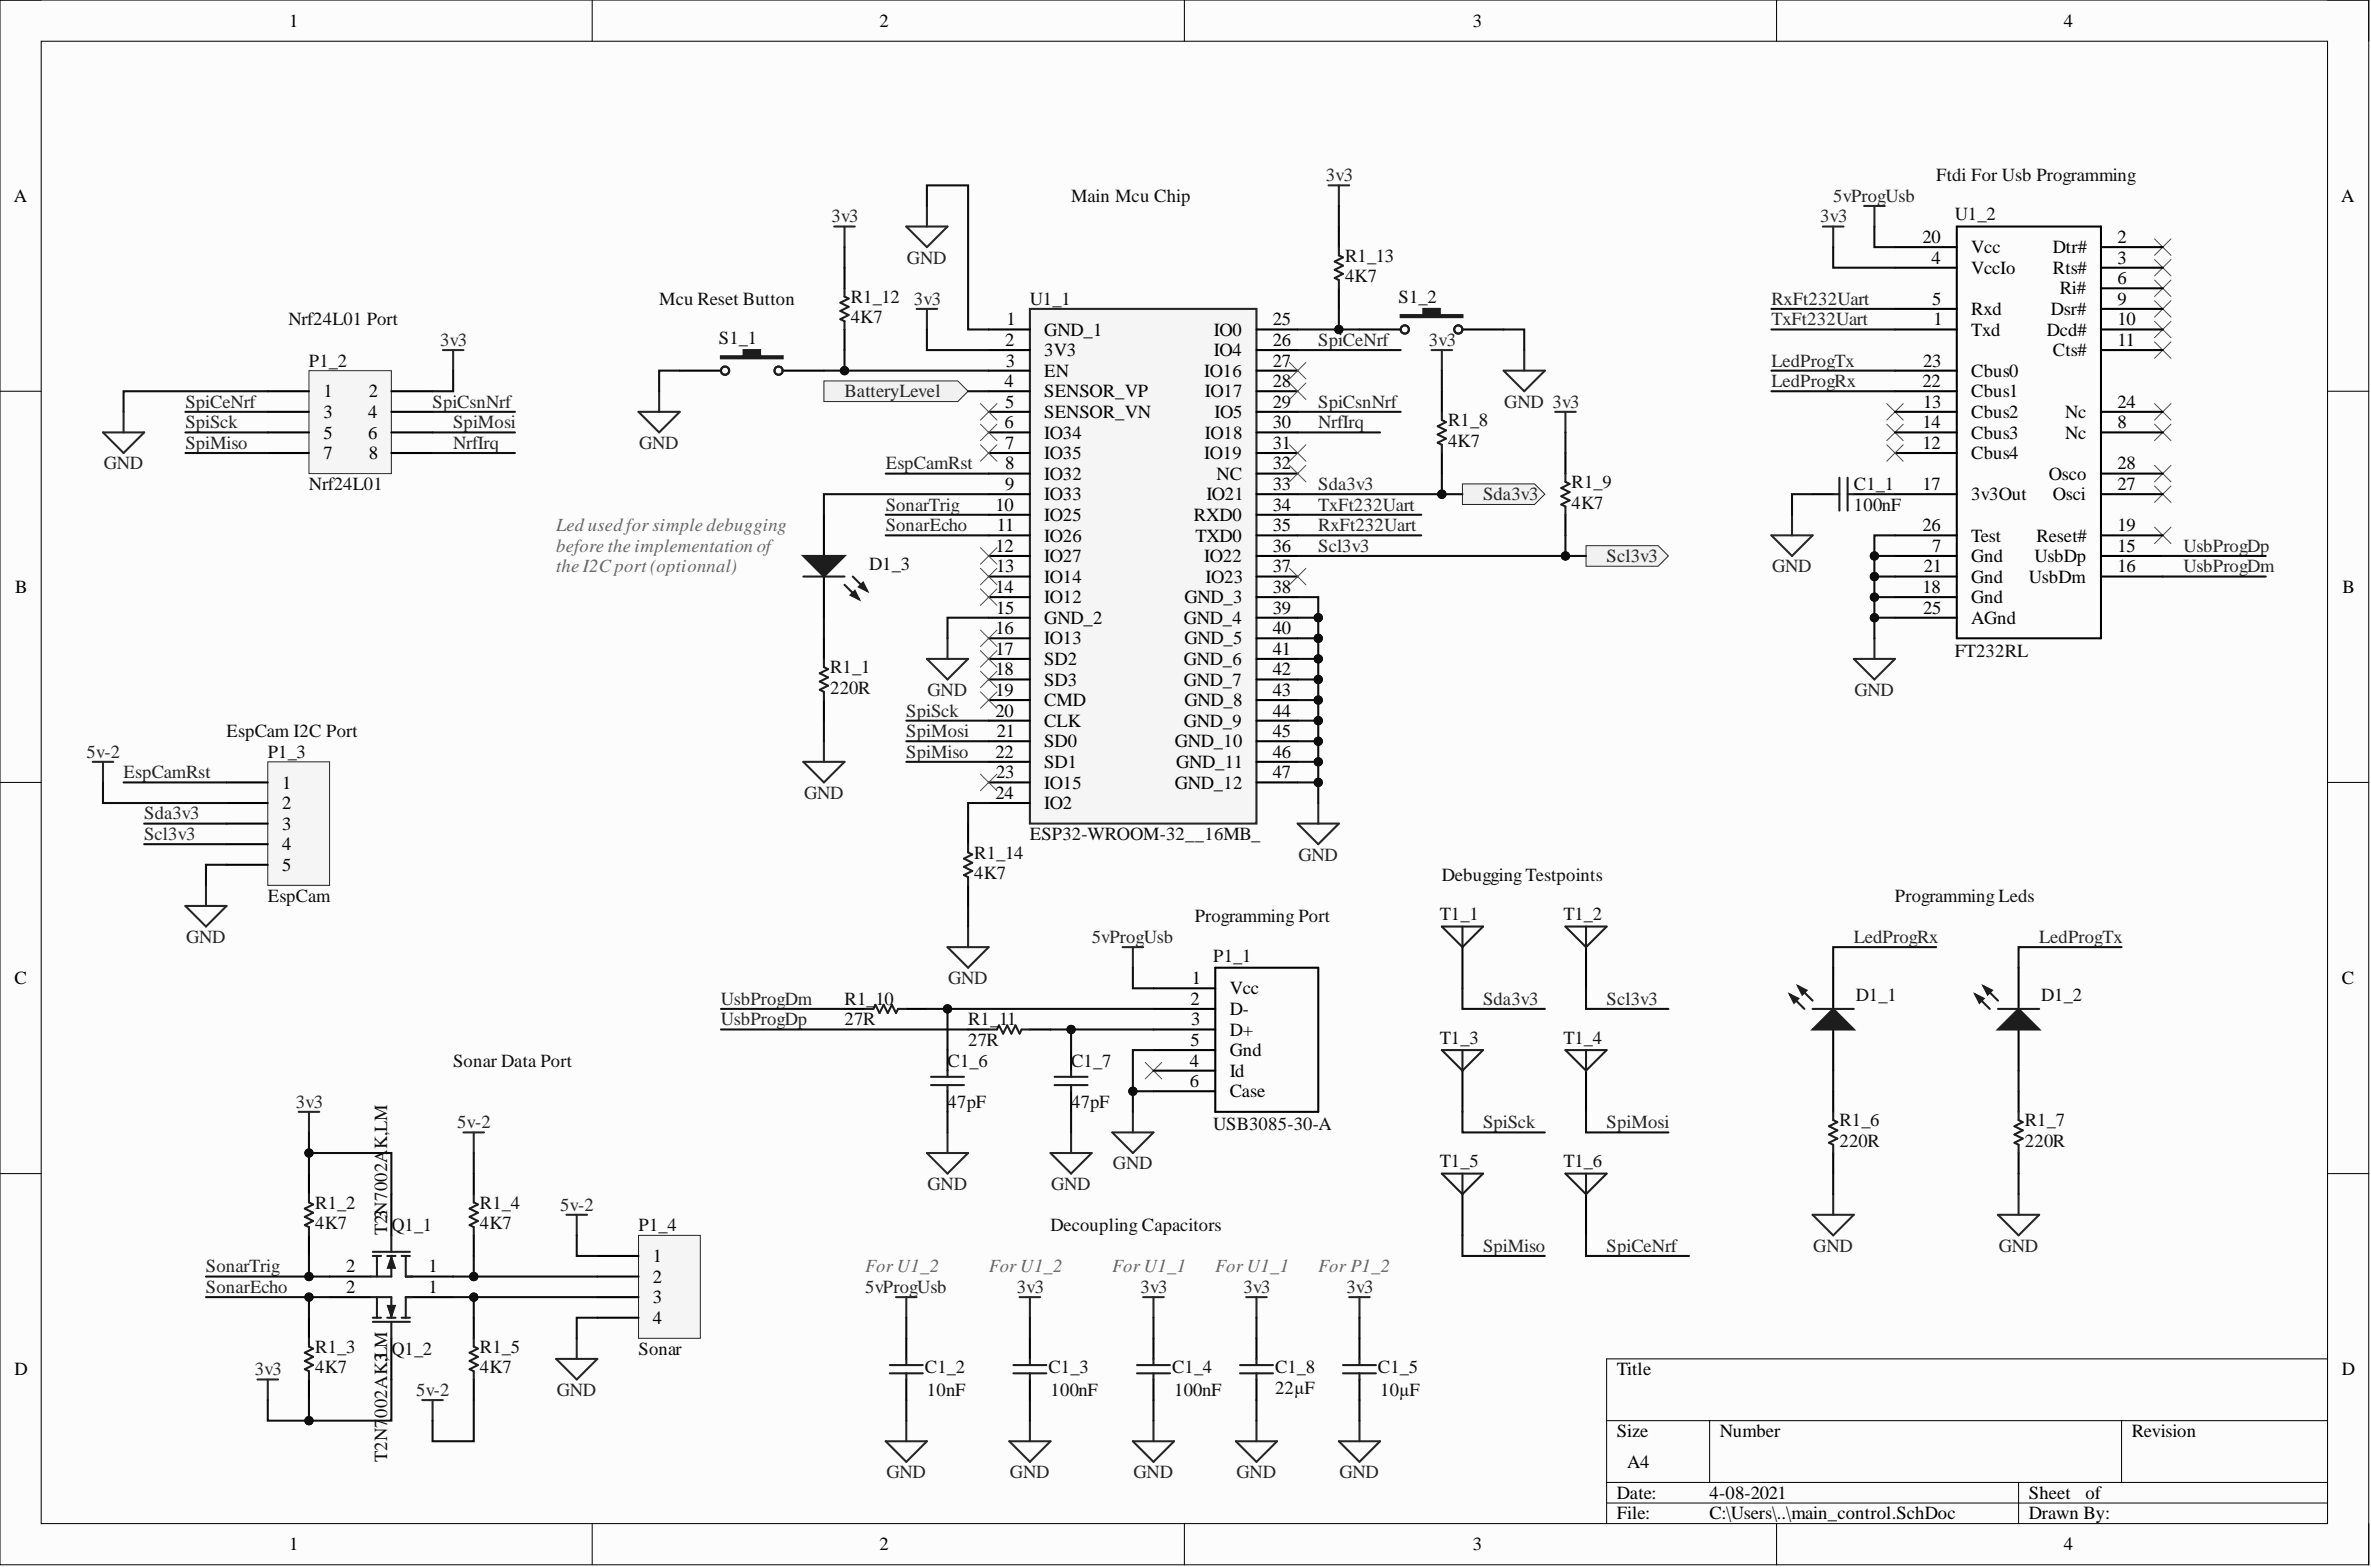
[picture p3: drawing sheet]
<svg xmlns="http://www.w3.org/2000/svg" width="292mm" height="193mm" viewBox="0 0 292 193" stroke-linecap="round" stroke-linejoin="round" font-family="sans-serif">
<defs><g id="words">
<g font-size="2.3">
<text x="35.6" y="3.3">1</text>
<text x="108.4" y="3.3">2</text>
<text x="181.4" y="3.3">3</text>
<text x="254.3" y="3.3">4</text>
<text x="1.7" y="24.9">A</text>
<text x="236.8" y="29.9">20</text>
<text x="260.9" y="29.9">2</text>
<text x="288.4" y="24.9">A</text>
<text x="237.9" y="32.5">4</text>
<text x="242.8" y="33.7">VccIo</text>
<text x="242.8" y="31.2">Vcc</text>
<text x="252.9" y="31.2">Dtr#</text>
<text x="252.9" y="33.7">Rts#</text>
<text x="260.9" y="32.5">3</text>
<text x="260.9" y="35">6</text>
<text x="124" y="40.1">1</text>
<text x="128.7" y="41.3">GND_1</text>
<text x="149.5" y="41.3">IO0</text>
<text x="156.8" y="40.1">25</text>
<text x="238" y="37.5">5</text>
<text x="238.2" y="40.1">1</text>
<text x="242.8" y="41.3">Txd</text>
<text x="242.8" y="38.8">Rxd</text>
<text x="252.2" y="41.3">Dcd#</text>
<text x="252.7" y="38.8">Dsr#</text>
<text x="253.8" y="36.3">Ri#</text>
<text x="260.9" y="37.5">9</text>
<text x="260.9" y="40.1">10</text>
<text x="123.7" y="47.7">4</text>
<text x="123.8" y="42.6">2</text>
<text x="123.9" y="45.1">3</text>
<text x="128.7" y="43.9">3V3</text>
<text x="128.7" y="46.4">EN</text>
<text x="148.4" y="46.4">IO16</text>
<text x="149.5" y="43.9">IO4</text>
<text x="156.8" y="42.6">26</text>
<text x="156.8" y="45.1">27</text>
<text x="156.8" y="47.7">28</text>
<text x="236.8" y="47.7">22</text>
<text x="236.9" y="45.1">23</text>
<text x="242.8" y="46.4">Cbus0</text>
<text x="252.9" y="43.9">Cts#</text>
<text x="260.9" y="42.6">11</text>
<text x="39.8" y="48.9">1</text>
<text x="39.8" y="51.5">3</text>
<text x="45.3" y="51.5">4</text>
<text x="45.4" y="48.9">2</text>
<text x="123.7" y="52.7">6</text>
<text x="123.8" y="50.2">5</text>
<text x="128.7" y="48.9">SENSOR_VP</text>
<text x="128.7" y="51.5">SENSOR_VN</text>
<text x="148.4" y="48.9">IO17</text>
<text x="149.6" y="51.5">IO5</text>
<text x="156.8" y="50.2">29</text>
<text x="156.8" y="52.7">30</text>
<text x="236.8" y="52.7">14</text>
<text x="236.9" y="50.2">13</text>
<text x="242.8" y="51.5">Cbus2</text>
<text x="242.8" y="48.9">Cbus1</text>
<text x="254.4" y="51.5">Nc</text>
<text x="260.9" y="52.7">8</text>
<text x="260.9" y="50.2">24</text>
<text x="39.8" y="54">5</text>
<text x="39.8" y="56.5">7</text>
<text x="45.3" y="54">6</text>
<text x="45.4" y="56.5">8</text>
<text x="123.8" y="55.3">7</text>
<text x="123.8" y="57.8">8</text>
<text x="128.7" y="54">IO34</text>
<text x="128.7" y="56.5">IO35</text>
<text x="128.7" y="59.1">IO32</text>
<text x="148.4" y="56.5">IO19</text>
<text x="148.4" y="54">IO18</text>
<text x="149.9" y="59.1">NC</text>
<text x="156.8" y="55.3">31</text>
<text x="156.8" y="57.8">32</text>
<text x="236.8" y="55.3">12</text>
<text x="242.8" y="56.5">Cbus4</text>
<text x="242.8" y="54">Cbus3</text>
<text x="252.4" y="59.1">Osco</text>
<text x="254.4" y="54">Nc</text>
<text x="260.9" y="57.8">28</text>
<text x="122.7" y="62.9">10</text>
<text x="122.8" y="65.4">11</text>
<text x="123.8" y="60.4">9</text>
<text x="128.7" y="61.6">IO33</text>
<text x="128.7" y="64.2">IO25</text>
<text x="147.1" y="64.2">RXD0</text>
<text x="148.6" y="61.6">IO21</text>
<text x="156.8" y="60.4">33</text>
<text x="156.8" y="62.9">34</text>
<text x="156.8" y="65.4">35</text>
<text x="236.8" y="60.4">17</text>
<text x="236.8" y="65.4">26</text>
<text x="242.8" y="61.6">3v3Out</text>
<text x="252.9" y="61.6">Osci</text>
<text x="260.9" y="65.4">19</text>
<text x="260.9" y="60.4">27</text>
<text x="122.7" y="68">12</text>
<text x="122.7" y="70.5">13</text>
<text x="128.7" y="66.7">IO26</text>
<text x="128.7" y="69.2">IO27</text>
<text x="128.7" y="71.8">IO14</text>
<text x="147.3" y="66.7">TXD0</text>
<text x="148.4" y="69.2">IO22</text>
<text x="148.5" y="71.8">IO23</text>
<text x="156.8" y="68">36</text>
<text x="156.8" y="70.5">37</text>
<text x="237" y="70.5">21</text>
<text x="238" y="68">7</text>
<text x="242.8" y="69.2">Gnd</text>
<text x="242.8" y="71.8">Gnd</text>
<text x="242.8" y="66.7">Test</text>
<text x="250" y="71.8">UsbDm</text>
<text x="250.6" y="69.2">UsbDp</text>
<text x="250.9" y="66.7">Reset#</text>
<text x="260.9" y="68">15</text>
<text x="260.9" y="70.5">16</text>
<text x="1.9" y="73">B</text>
<text x="122.7" y="73">14</text>
<text x="122.7" y="75.6">15</text>
<text x="128.7" y="74.3">IO12</text>
<text x="128.7" y="76.8">GND_2</text>
<text x="145.8" y="76.8">GND_4</text>
<text x="145.9" y="74.3">GND_3</text>
<text x="156.8" y="73">38</text>
<text x="156.8" y="75.6">39</text>
<text x="236.8" y="73">18</text>
<text x="236.9" y="75.6">25</text>
<text x="242.8" y="74.3">Gnd</text>
<text x="242.8" y="76.8">AGnd</text>
<text x="288.6" y="73">B</text>
<text x="122.7" y="78.1">16</text>
<text x="122.7" y="80.6">17</text>
<text x="122.7" y="83.2">18</text>
<text x="128.7" y="79.4">IO13</text>
<text x="128.7" y="81.9">SD2</text>
<text x="145.8" y="81.9">GND_6</text>
<text x="145.9" y="79.4">GND_5</text>
<text x="156.8" y="78.1">40</text>
<text x="156.8" y="80.6">41</text>
<text x="156.8" y="83.2">42</text>
<text x="122.7" y="85.7">19</text>
<text x="122.7" y="88.2">20</text>
<text x="128.7" y="84.4">SD3</text>
<text x="128.7" y="87">CMD</text>
<text x="128.7" y="89.5">CLK</text>
<text x="145.8" y="84.4">GND_7</text>
<text x="145.8" y="89.5">GND_9</text>
<text x="145.9" y="87">GND_8</text>
<text x="156.8" y="85.7">43</text>
<text x="156.8" y="88.2">44</text>
<text x="122.7" y="93.3">22</text>
<text x="122.7" y="95.8">23</text>
<text x="122.8" y="90.8">21</text>
<text x="128.7" y="92">SD0</text>
<text x="128.7" y="94.6">SD1</text>
<text x="144.7" y="92">GND_10</text>
<text x="144.9" y="94.6">GND_11</text>
<text x="156.8" y="90.8">45</text>
<text x="156.8" y="93.3">46</text>
<text x="156.8" y="95.8">47</text>
<text x="34.8" y="97.1">1</text>
<text x="34.8" y="99.6">2</text>
<text x="122.7" y="98.4">24</text>
<text x="128.7" y="97.1">IO15</text>
<text x="128.7" y="99.6">IO2</text>
<text x="144.7" y="97.1">GND_12</text>
<text x="34.8" y="102.2">3</text>
<text x="34.8" y="104.7">4</text>
<text x="34.8" y="107.3">5</text>
<text x="1.8" y="121.2">C</text>
<text x="146.7" y="123.7">2</text>
<text x="146.8" y="121.2">1</text>
<text x="151.5" y="122.5">Vcc</text>
<text x="151.5" y="125">D-</text>
<text x="288.5" y="121.2">C</text>
<text x="146.6" y="131.3">4</text>
<text x="146.7" y="128.8">5</text>
<text x="146.8" y="126.3">3</text>
<text x="151.5" y="127.5">D+</text>
<text x="151.5" y="130.1">Gnd</text>
<text x="146.6" y="133.9">6</text>
<text x="151.5" y="135.1">Case</text>
<text x="151.5" y="132.6">Id</text>
<text x="80.4" y="155.4">1</text>
<text x="42.6" y="156.7">2</text>
<text x="42.6" y="159.2">2</text>
<text x="52.8" y="156.7">1</text>
<text x="52.8" y="159.2">1</text>
<text x="80.4" y="158">2</text>
<text x="80.4" y="160.5">3</text>
<text x="80.4" y="163">4</text>
<text x="1.8" y="169.4">D</text>
<text x="199.2" y="169.4">Title</text>
<text x="288.5" y="169.4">D</text>
<text x="199.2" y="177">Size</text>
<text x="211.9" y="177">Number</text>
<text x="262.6" y="177">Revision</text>
<text x="199.2" y="184.6">Date:</text>
<text x="200.5" y="180.8">A4</text>
<text x="210.6" y="184.6">4-08-2021</text>
<text x="250" y="184.6">Sheet</text>
<text x="256.9" y="184.6">of</text>
<text x="35.6" y="190.9">1</text>
<text x="108.4" y="190.9">2</text>
<text x="181.4" y="190.9">3</text>
<text x="199.2" y="187.1">File:</text>
<text x="210.6" y="187.1">C:\Users\..\main_control.SchDoc</text>
<text x="250" y="187.1">Drawn By:</text>
<text x="254.3" y="190.9">4</text>
</g>
<g font-size="2.3" fill="#262626">
<text x="163.3" y="22.3">3v3</text>
<text x="102.4" y="27.4">3v3</text>
<text x="224.2" y="27.4">3v3</text>
<text x="225.8" y="24.9">5vProgUsb</text>
<text x="111.7" y="32.5">GND</text>
<text x="112.6" y="37.5">3v3</text>
<text x="218.2" y="40.1">TxFt232Uart</text>
<text x="218.2" y="37.5">RxFt232Uart</text>
<text x="54.2" y="42.6">3v3</text>
<text x="162.4" y="42.6">SpiCeNrf</text>
<text x="176" y="42.6">3v3</text>
<text x="218.2" y="45.1">LedProgTx</text>
<text x="218.2" y="47.7">LedProgRx</text>
<text x="22.8" y="52.7">SpiSck</text>
<text x="22.8" y="50.2">SpiCeNrf</text>
<text x="53.3" y="50.2">SpiCsnNrf</text>
<text x="55.8" y="52.7">SpiMosi</text>
<text x="104" y="48.9">BatteryLevel</text>
<text x="162.4" y="50.2">SpiCsnNrf</text>
<text x="162.4" y="52.7">NrfIrq</text>
<text x="185.3" y="50.2">GND 3v3</text>
<text x="12.8" y="57.8">GND</text>
<text x="22.8" y="55.3">SpiMiso</text>
<text x="55.8" y="55.3">NrfIrq</text>
<text x="78.7" y="55.3">GND</text>
<text x="109.1" y="57.8">EspCamRst</text>
<text x="109.1" y="62.9">SonarTrig</text>
<text x="109.1" y="65.4">SonarEcho</text>
<text x="162.4" y="62.9">TxFt232Uart</text>
<text x="162.4" y="65.4">RxFt232Uart</text>
<text x="162.4" y="60.4">Sda3v3</text>
<text x="182.7" y="61.6">Sda3v3</text>
<text x="162.4" y="68">Scl3v3</text>
<text x="197.9" y="69.2">Scl3v3</text>
<text x="218.3" y="70.5">GND</text>
<text x="269" y="68">UsbProgDp</text>
<text x="269" y="70.5">UsbProgDm</text>
<text x="111.7" y="88.2">SpiSck</text>
<text x="114.3" y="85.7">GND</text>
<text x="228.5" y="85.7">GND</text>
<text x="10.7" y="93.3">5v-2</text>
<text x="15.2" y="95.8">EspCamRst</text>
<text x="111.7" y="90.8">SpiMosi</text>
<text x="111.7" y="93.3">SpiMiso</text>
<text x="17.8" y="100.9">Sda3v3</text>
<text x="99.1" y="98.4">GND</text>
<text x="17.8" y="103.5">Scl3v3</text>
<text x="160" y="106">GND</text>
<text x="22.9" y="116.1">GND</text>
<text x="134.5" y="116.1">5vProgUsb</text>
<text x="228.4" y="116.1">LedProgRx</text>
<text x="251.2" y="116.1">LedProgTx</text>
<text x="88.8" y="123.7">UsbProgDm</text>
<text x="116.8" y="121.2">GND</text>
<text x="182.7" y="123.7">Sda3v3</text>
<text x="197.9" y="123.7">Scl3v3</text>
<text x="88.8" y="126.3">UsbProgDp</text>
<text x="36.5" y="136.4">3v3</text>
<text x="56.3" y="138.9">5v-2</text>
<text x="182.7" y="138.9">SpiSck</text>
<text x="197.9" y="138.9">SpiMosi</text>
<text x="69" y="149.1">5v-2</text>
<text x="114.3" y="146.6">GND</text>
<text x="129.5" y="146.6">GND</text>
<text x="137.1" y="144">GND</text>
<text x="182.7" y="154.2">SpiMiso</text>
<text x="197.9" y="154.2">SpiCeNrf</text>
<text x="223.4" y="154.2">GND</text>
<text x="246.2" y="154.2">GND</text>
<text x="25.4" y="156.7">SonarTrig</text>
<text x="25.4" y="159.2">SonarEcho</text>
<text x="106.6" y="159.2">5vProgUsb</text>
<text x="125.3" y="159.2">3v3</text>
<text x="140.5" y="159.2">3v3</text>
<text x="153.2" y="159.2">3v3</text>
<text x="165.9" y="159.2">3v3</text>
<text x="31.4" y="169.4">3v3</text>
<text x="51.3" y="171.9">5v-2</text>
<text x="68.6" y="171.9">GND</text>
<text x="109.2" y="182">GND</text>
<text x="124.4" y="182">GND</text>
<text x="139.7" y="182">GND</text>
<text x="152.3" y="182">GND</text>
<text x="165" y="182">GND</text>
</g>
<g font-size="2.3" fill="#0e0e0e">
<text x="238.5" y="22.3">Ftdi For Usb Programming</text>
<text x="132" y="24.9">Main Mcu Chip</text>
<text x="240.8" y="27.1">U1_2</text>
<text x="165.7" y="34.7">4K7</text>
<text x="165.7" y="32.2">R1_13</text>
<text x="35.5" y="40.1">Nrf24L01 Port</text>
<text x="81.2" y="37.5">Mcu Reset Button</text>
<text x="104.8" y="39.8">4K7</text>
<text x="104.8" y="37.3">R1_12</text>
<text x="126.9" y="37.5">U1_1</text>
<text x="172.3" y="37.3">S1_2</text>
<text x="38.1" y="45.1">P1_2</text>
<text x="88.6" y="42.3">S1_1</text>
<text x="178.4" y="52.5">R1_8</text>
<text x="178.4" y="55">4K7</text>
<text x="38.1" y="60.4">Nrf24L01</text>
<text x="193.6" y="62.6">4K7</text>
<text x="193.6" y="60.1">R1_9</text>
<text x="228.4" y="62.9">100nF</text>
<text x="228.4" y="60.4">C1_1</text>
<text x="107.1" y="70.2">D1_3</text>
<text x="102.3" y="82.9">R1_1</text>
<text x="240.8" y="80.9">FT232RL</text>
<text x="102.3" y="85.5">220R</text>
<text x="27.9" y="90.8">EspCam I2C Port</text>
<text x="33" y="93.3">P1_3</text>
<text x="120" y="105.7">R1_14</text>
<text x="126.9" y="103.5">ESP32-WROOM-32__16MB_</text>
<text x="33" y="111.1">EspCam</text>
<text x="120" y="108.3">4K7</text>
<text x="147.2" y="113.6">Programming Port</text>
<text x="177.4" y="113.3">T1_1</text>
<text x="177.6" y="108.5">DebuggingTestpoints</text>
<text x="192.6" y="113.3">T1_2</text>
<text x="233.5" y="111.1">Programming Leds</text>
<text x="149.5" y="118.4">P1_1</text>
<text x="104" y="123.7">R1_10</text>
<text x="228.6" y="123.2">D1_1</text>
<text x="251.5" y="123.2">D1_2</text>
<text x="55.8" y="131.3">Sonar Data Port</text>
<text x="104" y="126.3">27R</text>
<text x="116.7" y="131.3">C1_6</text>
<text x="119.3" y="128.8">27R</text>
<text x="119.3" y="126.3">R1_11</text>
<text x="132" y="131.3">C1_7</text>
<text x="177.4" y="128.6">T1_3</text>
<text x="192.6" y="128.6">T1_4</text>
<text x="116.7" y="136.4">47pF</text>
<text x="132" y="136.4">47pF</text>
<text x="47.7" y="141.5" transform="rotate(-90 47.7 141.5)">K,LM</text>
<text x="149.5" y="139.2">USB3085-30-A</text>
<text x="177.4" y="143.8">T1_5</text>
<text x="192.6" y="143.8">T1_6</text>
<text x="226.6" y="141.2">220R</text>
<text x="226.6" y="138.7">R1_6</text>
<text x="249.4" y="141.2">220R</text>
<text x="249.4" y="138.7">R1_7</text>
<text x="38.8" y="148.8">R1_2</text>
<text x="59.1" y="148.8">R1_4</text>
<text x="38.8" y="151.4">4K7</text>
<text x="47.7" y="152.1" transform="rotate(-90 47.7 152.1)">T23N7002A</text>
<text x="48.2" y="151.6">Q1_1</text>
<text x="59.1" y="151.4">4K7</text>
<text x="78.7" y="151.6">P1_4</text>
<text x="129.4" y="151.6">Decoupling Capacitors</text>
<text x="38.8" y="166.6">R1_3</text>
<text x="47.7" y="167.8" transform="rotate(-90 47.7 167.8)">,LM</text>
<text x="48.2" y="166.8">Q1_2</text>
<text x="59.1" y="166.6">R1_5</text>
<text x="78.7" y="166.8">Sonar</text>
<text x="38.8" y="169.1">4K7</text>
<text x="59.1" y="169.1">4K7</text>
<text x="113.9" y="169.1">C1_2</text>
<text x="114.2" y="171.9">10nF</text>
<text x="129.2" y="169.1">C1_3</text>
<text x="129.4" y="171.9">100nF</text>
<text x="144.4" y="169.1">C1_4</text>
<text x="144.6" y="171.9">100nF</text>
<text x="157.1" y="171.7">22µF</text>
<text x="157.1" y="169.1">C1_8</text>
<text x="169.8" y="169.1">C1_5</text>
<text x="170" y="171.9">10µF</text>
<text x="47.7" y="174.6" transform="rotate(-90 47.7 174.6)">002AK3</text>
<text x="47.7" y="180" transform="rotate(-90 47.7 180)">T2N7</text>
</g>
<g font-size="2.3" fill="#666">
<text x="68.5" y="65.4">Ledusedfor simple debugging</text>
<text x="68.5" y="68">before the implementation of</text>
<text x="68.5" y="70.5">the I2Cport (optionnal)</text>
<text x="106.6" y="156.7">For U1_2</text>
<text x="121.8" y="156.7">For U1_2</text>
<text x="137" y="156.7">For U1_1</text>
<text x="149.7" y="156.7">For U1_1</text>
<text x="162.4" y="156.7">For P1_2</text>
</g>
</g></defs>
<path d="M0 0h291.8v192.7h-291.8z" fill-rule="evenodd" fill="#fcfcfc"/>
<path d="M0 0h291.8v192.7h-291.8z" fill="none" stroke="#000" stroke-width=".12"/>
<path d="M5.1 5.1h281.6v182.5h-281.6z" fill-rule="evenodd" fill="#fcfcfc"/>
<g fill="none" stroke="#000" stroke-width=".12">
<path d="M0 0h5.1M5.1 5.1h281.6v182.5h-281.6zM73 0v5.1M145.9 0v5.1M218.9 0v5.1M286.7 0h5.1v5.1M0 48.2h5.1M286.7 48.2h5.1M0 96.4h5.1M286.7 96.4h5.1M0 144.5h5.1M286.7 144.5h5.1"/>
<path d="M197.9 174.9h88.8M210.6 174.9v7.7M261.4 174.9v7.7M286.7 167.3h-88.8v20.3M73 187.6v5.1M145.9 187.6v5.1M197.9 182.6h88.8M197.9 185.1h88.8M218.9 187.6v5.1M248.7 182.6v5M291.8 187.6v5.1"/>
</g>
<path d="M223.3 60.9h2.5M228.4 60.9h2.5M248.7 119.2v5M248.7 126.8v5M111.7 164.8v2.5M111.7 169.9v2.5" fill="none" stroke="#000" stroke-width=".25"/>
<path d="M226.6 58.8v4.1M227.6 58.8v4.1M225.8 60.9h.8M227.6 60.9h.8M109.6 169.1h4.1M109.6 168.1h4.1M111.7 167.3v.8M111.7 169.1v.8" fill="none" stroke="#1c1c1c" stroke-width=".25"/>
<g fill="none" stroke="#4c4c4c" stroke-width=".12">
<path d="M265.4 29.4l2.1 2M265.4 32l2.1 2M265.4 34.5l2.1 2M265.4 37l2.1 2.1M265.4 39.6l2.1 2M267.5 29.4l-2.1 2M267.5 32l-2.1 2M267.5 34.5l-2.1 2M267.5 37l-2.1 2.1M267.5 39.6l-2.1 2M232.4 49.7l2.1 2M232.4 52.2l2.1 2.1"/>
<path d="M234.5 49.7l-2.1 2M234.5 52.2l-2.1 2.1M265.4 49.7l2.1 2M265.4 52.2l2.1 2.1M265.4 57.3l2.1 2M265.4 59.8l2.1 2.1M265.4 42.1l2.1 2M267.5 49.7l-2.1 2M267.5 52.2l-2.1 2.1M267.5 57.3l-2.1 2M267.5 59.8l-2.1 2.1M267.5 42.1l-2.1 2"/>
<path d="M265.4 64.9l2.1 2M267.5 64.9l-2.1 2"/>
</g>
<path d="M246.1 126.8l2.6-2.6 2.5 2.6z" fill="#1c1c1c"/>
<path d="M243.4 122.5l1.7 1.7M244.4 121.5l1.7 1.7M246.1 126.8l2.6-2.6 2.5 2.6z" fill="none" stroke="#1c1c1c" stroke-width=".25"/>
<path d="M244.4 121.5l1 .5-.5 .5z" fill="#1c1c1c"/>
<path d="M244.4 121.5l1 .5-.5 .5z" fill="none" stroke="#1c1c1c" stroke-width=".25"/>
<path d="M243.4 122.5l1 .5-.5 .5z" fill="#1c1c1c"/>
<path d="M243.4 122.5l1 .5-.5 .5zM246.1 124.2h5.1M248.7 136.9v1l.5 .3-1 .5 1 .5-1 .5 1 .5-1 .5 .5 .3v1" fill="none" stroke="#1c1c1c" stroke-width=".25"/>
<path d="M225.8 119.2v5M225.8 126.8v5M248.7 134.4v2.5M248.7 142v2.5" fill="none" stroke="#000" stroke-width=".25"/>
<path d="M223.3 126.8l2.5-2.6 2.6 2.6z" fill="#1c1c1c"/>
<path d="M220.5 122.5l1.8 1.7M221.5 121.5l1.8 1.7M223.3 126.8l2.5-2.6 2.6 2.6z" fill="none" stroke="#1c1c1c" stroke-width=".25"/>
<path d="M221.5 121.5l1 .5-.5 .5z" fill="#1c1c1c"/>
<path d="M221.5 121.5l1 .5-.5 .5z" fill="none" stroke="#1c1c1c" stroke-width=".25"/>
<path d="M220.5 122.5l1 .5-.5 .5z" fill="#1c1c1c"/>
<path d="M220.5 122.5l1 .5-.5 .5zM223.3 124.2h5.1M225.8 136.9v1l.6 .3-1.1 .5 1.1 .5-1.1 .5 1.1 .5-1.1 .5 .5 .3v1M124.8 169.1h4.1M124.8 168.1h4.1M126.9 167.3v.8M126.9 169.1v.8M140.1 169.1h4M140.1 168.1h4M142.1 167.3v.8M142.1 169.1v.8" fill="none" stroke="#1c1c1c" stroke-width=".25"/>
<g fill="none" stroke="#000" stroke-width=".25">
<path d="M233.5 30.4h7.6M233.5 33h7.6M233.5 38h7.6M241.1 27.9h17.7v50.7h-17.7zM258.8 30.4h7.6M258.8 33h7.6M258.8 38h7.6M258.8 35.5h7.6M233.5 40.6h7.6M233.5 53.3h7.6M233.5 55.8h7.6M233.5 50.7h7.6"/>
<path d="M233.5 48.2h7.6M233.5 45.6h7.6M258.8 40.6h7.6M258.8 53.3h7.6M258.8 43.1h7.6M258.8 50.7h7.6M258.8 58.3h7.6M233.5 68.5h7.6M233.5 71h7.6M233.5 60.9h7.6M233.5 73.5h7.6M233.5 65.9h7.6"/>
<path d="M233.5 76.1h7.6M258.8 68.5h7.6M258.8 71h7.6M258.8 60.9h7.6M258.8 65.9h7.6M225.8 134.4v2.5M225.8 142v2.5M126.9 164.8v2.5M126.9 169.9v2.5M142.1 164.8v2.5M142.1 169.9v2.5"/>
</g>
<path d="M232.4 54.8l2.1 2M234.5 54.8l-2.1 2" fill="none" stroke="#4c4c4c" stroke-width=".12"/>
<path d="M38.1 45.6h10.1v12.7h-10.1z" fill-rule="evenodd" fill="#f5f5f5"/>
<path d="M38.1 45.6h10.1v12.7h-10.1z" fill="none" stroke="#262626" stroke-width=".12"/>
<path d="M33 48.2h5.1M33 50.7h5.1M33 53.3h5.1M33 55.8h5.1M48.2 48.2h5.1M48.2 50.7h5.1M48.2 53.3h5.1M48.2 55.8h5.1" fill="none" stroke="#000" stroke-width=".25"/>
<g fill="none" stroke="#262626" stroke-width=".25">
<path d="M12.7 53.3h5.1l-2.6 2.5zM15.2 50.7v2.6M218.2 65.9h5.1l-2.5 2.6zM220.8 63.4v2.5M230.9 78.6v2.5M228.4 81.1h5.1l-2.6 2.6zM22.8 111.6h5.1l-2.5 2.5zM25.4 109v2.6M137 139.5h5.1l-2.5 2.5zM139.6 136.9v2.6M223.3 149.6h5.1l-2.6 2.5zM225.8 147.1v2.5"/>
<path d="M246.1 149.6h5.1l-2.5 2.5zM248.7 147.1v2.5M109.1 177.5h5.1l-2.5 2.5zM111.7 174.9v2.6M124.3 177.5h5.1l-2.5 2.5zM126.9 174.9v2.6M139.6 177.5h5l-2.5 2.5zM142.1 174.9v2.6M164.9 177.5h5.1l-2.5 2.5zM167.5 174.9v2.6"/>
</g>
<path d="M78.7 152.1h7.6v12.7h-7.6z" fill-rule="evenodd" fill="#f5f5f5"/>
<path d="M78.7 152.1h7.6v12.7h-7.6z" fill="none" stroke="#262626" stroke-width=".12"/>
<g fill="none" stroke="#000" stroke-width=".25">
<path d="M83.7 45.6h5.1M96.4 45.6h5.1M38.1 144.5v2.6M38.1 152.1v2.6M58.4 144.5v2.6M58.4 152.1v2.6M73.6 154.7h5.1M73.6 157.2h5.1M73.6 159.7h5.1M38.1 162.3v2.5M38.1 169.9v2.5M58.4 162.3v2.5"/>
<path d="M58.4 169.9v2.5M73.6 162.3h5.1"/>
</g>
<g fill="none" stroke="#262626" stroke-width=".25">
<path d="M224.6 27.9h2.5M225.8 27.9v2.5M229.7 25.4h2.5M230.9 25.4v2.5M54.6 43.1h2.5M55.8 43.1v2.5M11.4 93.8h2.6M12.7 93.8v2.6M138.3 116.6h2.5M139.6 116.6v2.6M36.8 136.9h2.5M38.1 136.9v2.6"/>
<path d="M57.1 139.5h2.5M58.4 139.5v2.5M69.8 149.6h2.5M71.1 149.6v2.5M110.4 159.7h2.5M111.7 159.7v2.6M125.6 159.7h2.5M126.9 159.7v2.6M140.8 159.7h2.6M142.1 159.7v2.6M166.2 159.7h2.5M167.5 159.7v2.6"/>
<path d="M31.7 169.9h2.6M33 169.9v2.5M52 172.4h2.6M53.3 172.4v2.5M68.5 167.3h5.1l-2.5 2.6zM71.1 164.8v2.5"/>
</g>
<path d="M38.1 147.1v1l.5 .2-1 .5 1 .5-1 .5 1 .6-1 .5 .5 .2v1M58.4 147.1v1l.5 .2-1 .5 1 .5-1 .5 1 .6-1 .5 .5 .2v1M38.1 164.8v1l.5 .3-1 .5 1 .5-1 .5 1 .5-1 .5 .5 .3v1M58.4 164.8v1l.5 .3-1 .5 1 .5-1 .5 1 .5-1 .5 .5 .3v1" fill="none" stroke="#1c1c1c" stroke-width=".25"/>
<path d="M88.8 43.9h2.8v-.8h2v.8h2.8v.2h-7.6z" fill-rule="evenodd" fill="#1c1c1c"/>
<g fill="none" stroke="#1c1c1c" stroke-width=".25">
<path d="M88.8 43.9h2.8v-.8h2v.8h2.8v.2h-7.6zM165.5 169.1h4M165.5 168.1h4M167.5 167.3v.8M167.5 169.1v.8"/>
<circle cx="89.3" cy="45.6" r=".51"/>
<circle cx="95.9" cy="45.6" r=".51"/>
</g>
<path d="M78.7 50.7h5l-2.5 2.6zM81.2 48.2v2.5" fill="none" stroke="#262626" stroke-width=".25"/>
<path d="M167.5 164.8v2.5M167.5 169.9v2.5" fill="none" stroke="#000" stroke-width=".25"/>
<path d="M126.9 38h27.9v63.4h-27.9z" fill-rule="evenodd" fill="#f5f5f5"/>
<path d="M126.9 38h27.9v63.4h-27.9z" fill="none" stroke="#262626" stroke-width=".25"/>
<g fill="none" stroke="#000" stroke-width=".25">
<path d="M121.8 40.6h5.1M121.8 43.1h5.1M121.8 45.6h5.1M121.8 48.2h5.1M121.8 50.7h5.1M121.8 53.3h5.1M121.8 55.8h5.1M121.8 58.3h5.1M154.8 40.6h5.1M154.8 43.1h5.1M154.8 45.6h5.1M154.8 48.2h5.1"/>
<path d="M154.8 50.7h5.1M154.8 53.3h5.1M154.8 55.8h5.1M154.8 58.3h5.1M121.8 60.9h5.1M121.8 63.4h5.1M121.8 65.9h5.1M121.8 68.5h5.1M121.8 71h5.1M121.8 73.5h5.1M121.8 76.1h5.1M121.8 78.6h5.1"/>
<path d="M154.8 60.9h5.1M154.8 63.4h5.1M154.8 65.9h5.1M154.8 68.5h5.1M154.8 71h5.1M154.8 73.5h5.1M154.8 76.1h5.1M154.8 78.6h5.1M121.8 81.1h5.1M121.8 83.7h5.1M121.8 86.2h5.1M121.8 88.7h5.1"/>
<path d="M121.8 91.3h5.1M121.8 93.8h5.1M121.8 96.4h5.1M121.8 98.9h5.1M154.8 81.1h5.1M154.8 83.7h5.1M154.8 86.2h5.1M154.8 88.7h5.1M154.8 91.3h5.1M154.8 93.8h5.1M154.8 96.4h5.1"/>
</g>
<path d="M101.5 46.9h16.5l1.3 1.3-1.3 1.2h-16.5z" fill-rule="evenodd" fill="#f0f0f0"/>
<path d="M101.5 46.9h16.5l1.3 1.3-1.3 1.2h-16.5z" fill="none" stroke="#262626" stroke-width=".12"/>
<path d="M104 33v2.5M104 40.6v2.5" fill="none" stroke="#000" stroke-width=".25"/>
<path d="M104 35.5v1l.5 .3-1 .5 1 .5-1 .5 1 .5-1 .5 .5 .3v1" fill="none" stroke="#1c1c1c" stroke-width=".25"/>
<path d="M102.8 27.9h2.5M104 27.9v2.5" fill="none" stroke="#262626" stroke-width=".25"/>
<path d="M180.2 59.6h8.9l1.2 1.3-1.2 1.2h-8.9z" fill-rule="evenodd" fill="#f0f0f0"/>
<path d="M180.2 59.6h8.9l1.2 1.3-1.2 1.2h-8.9z" fill="none" stroke="#262626" stroke-width=".12"/>
<path d="M195.4 67.2h8.9l1.2 1.3-1.2 1.2h-8.9z" fill-rule="evenodd" fill="#f0f0f0"/>
<path d="M195.4 67.2h8.9l1.2 1.3-1.2 1.2h-8.9z" fill="none" stroke="#262626" stroke-width=".12"/>
<path d="M111.7 27.9h5l-2.5 2.5zM112.9 38h2.6M114.2 25.4v2.5M114.2 38v2.6M176.4 43.1h2.5M177.6 43.1v2.5M191.6 50.7h2.5M192.9 50.7v2.6M116.7 78.6v2.5M114.2 81.1h5.1l-2.6 2.6zM162.4 98.9v2.5M159.9 101.4h5l-2.5 2.6z" fill="none" stroke="#262626" stroke-width=".25"/>
<g fill="none" stroke="#4c4c4c" stroke-width=".12">
<path d="M120.8 49.7l2 2M120.8 54.8l2 2M120.8 52.2l2 2.1M122.8 49.7l-2 2M122.8 54.8l-2 2M122.8 52.2l-2 2.1M158.9 57.3l2 2M158.9 54.8l2 2M158.9 47.2l2 2M158.9 44.6l2 2.1M160.9 57.3l-2 2M160.9 54.8l-2 2"/>
<path d="M160.9 47.2l-2 2M160.9 44.6l-2 2.1M120.8 67.4l2 2.1M120.8 70l2 2M120.8 77.6l2 2M122.8 67.4l-2 2.1M122.8 70l-2 2M122.8 77.6l-2 2M158.9 70l2 2M160.9 70l-2 2M120.8 80.1l2 2.1M120.8 85.2l2 2"/>
<path d="M120.8 82.7l2 2M120.8 95.3l2 2.1M122.8 80.1l-2 2.1M122.8 85.2l-2 2M122.8 82.7l-2 2M122.8 95.3l-2 2.1"/>
</g>
<path d="M177.6 48.2v2.5M177.6 55.8v2.5M192.9 55.8v2.5M101.5 63.4v5.1M101.5 71v5.1M192.9 63.4v2.5" fill="none" stroke="#000" stroke-width=".25"/>
<path d="M177.6 50.7v1l.5 .3-1 .5 1 .5-1 .5 1 .5-1 .5 .5 .3v1M192.9 58.3v1l.5 .3-1.1 .5 1.1 .5-1.1 .5 1.1 .5-1.1 .5 .6 .3v1" fill="none" stroke="#1c1c1c" stroke-width=".25"/>
<path d="M99 68.5h5l-2.5 2.5z" fill="#1c1c1c"/>
<path d="M99 68.5h5l-2.5 2.5zM104 72l1.8 1.8M105.1 71l1.7 1.8" fill="none" stroke="#1c1c1c" stroke-width=".25"/>
<path d="M104.8 73.3l.5-.5 .5 1z" fill="#1c1c1c"/>
<path d="M104.8 73.3l.5-.5 .5 1z" fill="none" stroke="#1c1c1c" stroke-width=".25"/>
<path d="M105.8 72.3l.5-.5 .5 1z" fill="#1c1c1c"/>
<g fill="none" stroke="#1c1c1c" stroke-width=".25">
<path d="M99 71h5M105.8 72.3l.5-.5 .5 1zM101.5 81.1v1.1l.5 .2-1 .5 1 .5-1 .5 1 .5-1 .5 .5 .3v1M106.6 124.2h1l.2-.5 .6 1 .5-1 .5 1 .5-1 .5 1 .2-.5h1.1M114.7 132.6h4.1M114.7 133.6h4.1M116.7 131.8v.8M116.7 133.6v.8M121.8 126.8h1l.3-.5 .5 1 .5-1 .5 1 .5-1 .5 1 .3-.5h1M129.9 132.6h4.1M129.9 133.6h4.1M132 131.8v.8"/>
<path d="M132 133.6v.8"/>
</g>
<g fill="none" stroke="#000" stroke-width=".25">
<path d="M167.5 40.6h5.1M180.2 40.6h5M101.5 78.6v2.5M101.5 86.2v2.5M149.7 119.2h12.7v17.7h-12.7zM104 124.2h2.6M111.7 124.2h2.5M116.7 129.3v2.5M116.7 134.4v2.5M119.3 126.8h2.5M126.9 126.8h2.5M132 129.3v2.5"/>
<path d="M132 134.4v2.5M142.1 121.7h7.6M142.1 124.2h7.6M142.1 126.8h7.6M142.1 129.3h7.6M142.1 134.4h7.6M142.1 131.8h7.6"/>
</g>
<path d="M99 93.8h5l-2.5 2.6zM101.5 91.3v2.5M116.7 139.5v2.5M132 139.5v2.5M114.2 142h5.1l-2.6 2.5zM129.4 142h5.1l-2.5 2.5z" fill="none" stroke="#262626" stroke-width=".25"/>
<path d="M141.1 130.8l2 2.1M143.1 130.8l-2 2.1" fill="none" stroke="#4c4c4c" stroke-width=".12"/>
<path d="M172.6 38.8h2.7v-.8h2.1v.8h2.8v.3h-7.6z" fill-rule="evenodd" fill="#1c1c1c"/>
<g fill="none" stroke="#1c1c1c" stroke-width=".25">
<path d="M164.9 30.4v1l.6 .3-1.1 .5 1.1 .5-1.1 .5 1.1 .5-1.1 .5 .5 .3v1M172.6 38.8h2.7v-.8h2.1v.8h2.8v.3h-7.6zM119.3 104v1l.5 .2-1 .5 1 .5-1 .5 1 .6-1 .5 .5 .2v1M45.9 154.2h4.6M45.9 154.7h1M46.4 154.7v2.5M47.7 154.7h1M48.2 152.1v2.1M48.2 154.7v2.5h-2.5M49.5 154.7h1M50 154.7v2.5"/>
<circle cx="173.1" cy="40.6" r=".51"/>
<circle cx="179.7" cy="40.6" r=".51"/>
</g>
<path d="M163.7 22.8h2.5M164.9 22.8v2.6M185.2 45.6h5.1l-2.5 2.6zM187.8 43.1v2.5M116.7 116.6h5.1l-2.5 2.6zM119.3 114.1v2.5" fill="none" stroke="#262626" stroke-width=".25"/>
<path d="M164.9 27.9v2.5M164.9 35.5v2.5M119.3 101.4v2.6M119.3 109v2.6M40.6 157.2h5.1M48.2 147.1v5M50.8 157.2h5" fill="none" stroke="#000" stroke-width=".25"/>
<path d="M48.2 154.7l.5 1.5h-1z" fill="#1c1c1c"/>
<path d="M48.2 154.7l.5 1.5h-1z" fill="none" stroke="#1c1c1c" stroke-width=".12"/>
<path d="M45.7 159.7h2.5v2.6M46.4 159.7v2.6M50 157.2h.8M50 159.7v2.6M45.9 162.8h4.6M45.9 162.3h1M47.7 162.3h1M48.2 162.8v2M49.5 162.3h1" fill="none" stroke="#1c1c1c" stroke-width=".25"/>
<path d="M40.6 159.7h5.1M50.8 159.7h5M48.2 164.8v5.1" fill="none" stroke="#000" stroke-width=".25"/>
<path d="M47.7 160.8h1l-.5 1.5z" fill="#1c1c1c"/>
<path d="M47.7 160.8h1l-.5 1.5z" fill="none" stroke="#1c1c1c" stroke-width=".12"/>
<g fill="none" stroke="#1c1c1c" stroke-width=".25">
<path d="M177.6 114.1h5.1l-2.5 2.5zM180.2 114.1v2.5M192.9 114.1h5l-2.5 2.5zM195.4 114.1v2.5M177.6 129.3h5.1l-2.5 2.5zM180.2 129.3v2.5M192.9 129.3h5l-2.5 2.5zM195.4 129.3v2.5M50 159.7h.8M177.6 144.5h5.1l-2.5 2.6zM180.2 144.5v2.6M192.9 144.5h5l-2.5 2.6z"/>
<path d="M195.4 144.5v2.6M152.8 169.1h4M152.8 168.1h4M154.8 167.3v.8M154.8 169.1v.8"/>
</g>
<path d="M180.2 116.6v5.1M195.4 116.6v5.1M180.2 131.8v5.1M195.4 131.8v5.1M180.2 147.1v5M195.4 147.1v5M154.8 164.8v2.5M154.8 169.9v2.5" fill="none" stroke="#000" stroke-width=".25"/>
<path d="M153.5 159.7h2.6M154.8 159.7v2.6M152.3 177.5h5l-2.5 2.5zM154.8 174.9v2.6" fill="none" stroke="#262626" stroke-width=".25"/>
<path d="M33 93.8h7.6v15.2h-7.6z" fill-rule="evenodd" fill="#f5f5f5"/>
<path d="M33 93.8h7.6v15.2h-7.6z" fill="none" stroke="#262626" stroke-width=".12"/>
<path d="M27.9 96.4h5.1M27.9 98.9h5.1M27.9 101.4h5.1M27.9 104h5.1M27.9 106.5h5.1" fill="none" stroke="#000" stroke-width=".25"/>
<path d="M22.8 55.8h10.2M22.8 53.3h10.2M22.8 50.7h10.2M33 48.2h-17.8v2.5M17.8 104h10.1M17.8 101.4h10.1M25.4 159.7h15.2M195.4 152.1v2.6h12.7" fill="none" stroke="#0e0e0e" stroke-width=".25"/>
<circle cx="38.1" cy="159.7" r=".51" fill="#0e0e0e"/>
<circle cx="38.1" cy="159.7" r=".51" fill="none" stroke="#0e0e0e" stroke-width=".12"/>
<path d="M25.4 157.2h15.2" fill="none" stroke="#0e0e0e" stroke-width=".25"/>
<circle cx="38.1" cy="157.2" r=".51" fill="#0e0e0e"/>
<circle cx="38.1" cy="157.2" r=".51" fill="none" stroke="#0e0e0e" stroke-width=".12"/>
<path d="M12.7 96.4v2.5h15.2M27.9 106.5h-2.5v2.5M48.2 169.9v5h-15.2v-2.5" fill="none" stroke="#0e0e0e" stroke-width=".25"/>
<circle cx="38.1" cy="175" r=".51" fill="#0e0e0e"/>
<circle cx="38.1" cy="175" r=".51" fill="none" stroke="#0e0e0e" stroke-width=".12"/>
<path d="M38.1 144.5v-2.5h10.1v5.1" fill="none" stroke="#0e0e0e" stroke-width=".25"/>
<circle cx="38.1" cy="142" r=".51" fill="#0e0e0e"/>
<circle cx="38.1" cy="142" r=".51" fill="none" stroke="#0e0e0e" stroke-width=".12"/>
<path d="M53.3 55.8h10.1M53.3 53.3h10.1M53.3 50.7h10.1M55.8 45.6v2.6h-2.5M55.8 159.7h17.8M58.4 172.4v5.1h-5.1v-2.6" fill="none" stroke="#0e0e0e" stroke-width=".25"/>
<circle cx="58.4" cy="159.7" r=".51" fill="#0e0e0e"/>
<circle cx="58.4" cy="159.7" r=".51" fill="none" stroke="#0e0e0e" stroke-width=".12"/>
<path d="M55.8 157.2h17.8" fill="none" stroke="#0e0e0e" stroke-width=".25"/>
<circle cx="58.4" cy="157.2" r=".51" fill="#0e0e0e"/>
<circle cx="58.4" cy="157.2" r=".51" fill="none" stroke="#0e0e0e" stroke-width=".12"/>
<path d="M83.7 45.6h-2.5v2.6M101.5 45.6h20.3M121.8 60.9h-20.3v2.5M88.8 126.8h30.5M88.8 124.2h15.2M71.1 152.1v2.6h2.5M73.6 162.3h-2.5v2.5" fill="none" stroke="#0e0e0e" stroke-width=".25"/>
<circle cx="104" cy="45.6" r=".51" fill="#0e0e0e"/>
<circle cx="104" cy="45.6" r=".51" fill="none" stroke="#0e0e0e" stroke-width=".12"/>
<path d="M109.1 65.9h12.7M109.1 63.4h12.7M111.7 93.8h10.1M111.7 91.3h10.1M111.7 88.7h10.1M114.2 124.2h27.9" fill="none" stroke="#0e0e0e" stroke-width=".25"/>
<circle cx="116.7" cy="124.2" r=".51" fill="#0e0e0e"/>
<circle cx="116.7" cy="124.2" r=".51" fill="none" stroke="#0e0e0e" stroke-width=".12"/>
<path d="M114.2 25.4v-2.6h5.1v17.8h2.5M114.2 40.6v2.5h7.6M119.3 48.2h2.5M121.8 76.1h-5.1v2.5M121.8 98.9h-2.5v2.5M129.4 126.8h12.7" fill="none" stroke="#0e0e0e" stroke-width=".25"/>
<circle cx="132" cy="126.8" r=".51" fill="#0e0e0e"/>
<circle cx="132" cy="126.8" r=".51" fill="none" stroke="#0e0e0e" stroke-width=".12"/>
<path d="M142.1 129.3h-2.5v5.1h2.5" fill="none" stroke="#0e0e0e" stroke-width=".25"/>
<circle cx="139.6" cy="134.4" r=".51" fill="#0e0e0e"/>
<circle cx="139.6" cy="134.4" r=".51" fill="none" stroke="#0e0e0e" stroke-width=".12"/>
<path d="M159.9 96.4h2.5M139.6 119.2v2.5h2.5" fill="none" stroke="#0e0e0e" stroke-width=".25"/>
<circle cx="162.4" cy="96.4" r=".51" fill="#0e0e0e"/>
<circle cx="162.4" cy="96.4" r=".51" fill="none" stroke="#0e0e0e" stroke-width=".12"/>
<path d="M159.9 93.8h2.5v5.1" fill="none" stroke="#0e0e0e" stroke-width=".25"/>
<circle cx="162.4" cy="93.8" r=".51" fill="#0e0e0e"/>
<circle cx="162.4" cy="93.8" r=".51" fill="none" stroke="#0e0e0e" stroke-width=".12"/>
<circle cx="162.4" cy="96.4" r=".51" fill="#0e0e0e"/>
<circle cx="162.4" cy="96.4" r=".51" fill="none" stroke="#0e0e0e" stroke-width=".12"/>
<path d="M159.9 73.5h2.5v17.8h-2.5" fill="none" stroke="#0e0e0e" stroke-width=".25"/>
<circle cx="162.4" cy="91.3" r=".51" fill="#0e0e0e"/>
<circle cx="162.4" cy="91.3" r=".51" fill="none" stroke="#0e0e0e" stroke-width=".12"/>
<circle cx="162.4" cy="88.7" r=".51" fill="#0e0e0e"/>
<circle cx="162.4" cy="88.7" r=".51" fill="none" stroke="#0e0e0e" stroke-width=".12"/>
<circle cx="162.4" cy="86.2" r=".51" fill="#0e0e0e"/>
<circle cx="162.4" cy="86.2" r=".51" fill="none" stroke="#0e0e0e" stroke-width=".12"/>
<circle cx="162.4" cy="83.7" r=".51" fill="#0e0e0e"/>
<circle cx="162.4" cy="83.7" r=".51" fill="none" stroke="#0e0e0e" stroke-width=".12"/>
<circle cx="162.4" cy="81.1" r=".51" fill="#0e0e0e"/>
<circle cx="162.4" cy="81.1" r=".51" fill="none" stroke="#0e0e0e" stroke-width=".12"/>
<circle cx="162.4" cy="78.6" r=".51" fill="#0e0e0e"/>
<circle cx="162.4" cy="78.6" r=".51" fill="none" stroke="#0e0e0e" stroke-width=".12"/>
<circle cx="162.4" cy="76.1" r=".51" fill="#0e0e0e"/>
<circle cx="162.4" cy="76.1" r=".51" fill="none" stroke="#0e0e0e" stroke-width=".12"/>
<path d="M159.9 88.7h2.5" fill="none" stroke="#0e0e0e" stroke-width=".25"/>
<circle cx="162.4" cy="88.7" r=".51" fill="#0e0e0e"/>
<circle cx="162.4" cy="88.7" r=".51" fill="none" stroke="#0e0e0e" stroke-width=".12"/>
<path d="M159.9 86.2h2.5" fill="none" stroke="#0e0e0e" stroke-width=".25"/>
<circle cx="162.4" cy="86.2" r=".51" fill="#0e0e0e"/>
<circle cx="162.4" cy="86.2" r=".51" fill="none" stroke="#0e0e0e" stroke-width=".12"/>
<path d="M159.9 83.7h2.5" fill="none" stroke="#0e0e0e" stroke-width=".25"/>
<circle cx="162.4" cy="83.7" r=".51" fill="#0e0e0e"/>
<circle cx="162.4" cy="83.7" r=".51" fill="none" stroke="#0e0e0e" stroke-width=".12"/>
<path d="M159.9 81.1h2.5" fill="none" stroke="#0e0e0e" stroke-width=".25"/>
<circle cx="162.4" cy="81.1" r=".51" fill="#0e0e0e"/>
<circle cx="162.4" cy="81.1" r=".51" fill="none" stroke="#0e0e0e" stroke-width=".12"/>
<path d="M159.9 78.6h2.5" fill="none" stroke="#0e0e0e" stroke-width=".25"/>
<circle cx="162.4" cy="78.6" r=".51" fill="#0e0e0e"/>
<circle cx="162.4" cy="78.6" r=".51" fill="none" stroke="#0e0e0e" stroke-width=".12"/>
<path d="M159.9 76.1h2.5" fill="none" stroke="#0e0e0e" stroke-width=".25"/>
<circle cx="162.4" cy="76.1" r=".51" fill="#0e0e0e"/>
<circle cx="162.4" cy="76.1" r=".51" fill="none" stroke="#0e0e0e" stroke-width=".12"/>
<path d="M159.9 68.5h35.5" fill="none" stroke="#0e0e0e" stroke-width=".25"/>
<circle cx="192.9" cy="68.5" r=".51" fill="#0e0e0e"/>
<circle cx="192.9" cy="68.5" r=".51" fill="none" stroke="#0e0e0e" stroke-width=".12"/>
<path d="M159.9 65.9h15.2M159.9 63.4h15.2M159.9 60.9h17.7" fill="none" stroke="#0e0e0e" stroke-width=".25"/>
<circle cx="177.6" cy="60.9" r=".51" fill="#0e0e0e"/>
<circle cx="177.6" cy="60.9" r=".51" fill="none" stroke="#0e0e0e" stroke-width=".12"/>
<path d="M159.9 40.6h7.6M159.9 53.3h10.1M159.9 50.7h12.7M159.9 43.1h12.7" fill="none" stroke="#0e0e0e" stroke-width=".25"/>
<circle cx="164.9" cy="40.6" r=".51" fill="#0e0e0e"/>
<circle cx="164.9" cy="40.6" r=".51" fill="none" stroke="#0e0e0e" stroke-width=".12"/>
<path d="M177.6 60.9h2.6" fill="none" stroke="#0e0e0e" stroke-width=".25"/>
<circle cx="177.6" cy="60.9" r=".51" fill="#0e0e0e"/>
<circle cx="177.6" cy="60.9" r=".51" fill="none" stroke="#0e0e0e" stroke-width=".12"/>
<g fill="none" stroke="#0e0e0e" stroke-width=".25">
<path d="M218.2 38h15.3M225.8 30.4v2.6h7.7M185.2 40.6h2.6v2.5M218.2 48.2h15.3M218.2 45.6h15.3M218.2 40.6h15.3M223.3 60.9h-2.5v2.5M233.5 76.1h-2.6v2.5M238.5 116.6h-12.7v2.6M180.2 136.9v2.6h10.1M180.2 121.7v2.5h10.1M195.4 136.9v2.6h10.1"/>
<path d="M195.4 121.7v2.5h10.1M180.2 152.1v2.6h10.1"/>
</g>
<circle cx="230.9" cy="76.1" r=".51" fill="#0e0e0e"/>
<circle cx="230.9" cy="76.1" r=".51" fill="none" stroke="#0e0e0e" stroke-width=".12"/>
<path d="M230.9 73.5h2.6" fill="none" stroke="#0e0e0e" stroke-width=".25"/>
<circle cx="230.9" cy="73.5" r=".51" fill="#0e0e0e"/>
<circle cx="230.9" cy="73.5" r=".51" fill="none" stroke="#0e0e0e" stroke-width=".12"/>
<path d="M230.9 71h2.6" fill="none" stroke="#0e0e0e" stroke-width=".25"/>
<circle cx="230.9" cy="71" r=".51" fill="#0e0e0e"/>
<circle cx="230.9" cy="71" r=".51" fill="none" stroke="#0e0e0e" stroke-width=".12"/>
<path d="M233.5 68.5h-2.6v7.6" fill="none" stroke="#0e0e0e" stroke-width=".25"/>
<circle cx="230.9" cy="68.5" r=".51" fill="#0e0e0e"/>
<circle cx="230.9" cy="68.5" r=".51" fill="none" stroke="#0e0e0e" stroke-width=".12"/>
<circle cx="230.9" cy="71" r=".51" fill="#0e0e0e"/>
<circle cx="230.9" cy="71" r=".51" fill="none" stroke="#0e0e0e" stroke-width=".12"/>
<circle cx="230.9" cy="73.5" r=".51" fill="#0e0e0e"/>
<circle cx="230.9" cy="73.5" r=".51" fill="none" stroke="#0e0e0e" stroke-width=".12"/>
<circle cx="230.9" cy="76.1" r=".51" fill="#0e0e0e"/>
<circle cx="230.9" cy="76.1" r=".51" fill="none" stroke="#0e0e0e" stroke-width=".12"/>
<path d="M233.5 65.9h-2.6v2.6" fill="none" stroke="#0e0e0e" stroke-width=".25"/>
<circle cx="230.9" cy="68.5" r=".51" fill="#0e0e0e"/>
<circle cx="230.9" cy="68.5" r=".51" fill="none" stroke="#0e0e0e" stroke-width=".12"/>
<path d="M230.9 27.9v2.5h2.6M230.9 60.9h2.6M266.4 71h12.7M266.4 68.5h12.7M261.4 116.6h-12.7v2.6M38.1 172.4v2.5" fill="none" stroke="#0e0e0e" stroke-width=".25"/>
<circle cx="38.1" cy="175" r=".51" fill="#0e0e0e"/>
<circle cx="38.1" cy="175" r=".51" fill="none" stroke="#0e0e0e" stroke-width=".12"/>
<path d="M38.1 159.7v2.6" fill="none" stroke="#0e0e0e" stroke-width=".25"/>
<circle cx="38.1" cy="159.7" r=".51" fill="#0e0e0e"/>
<circle cx="38.1" cy="159.7" r=".51" fill="none" stroke="#0e0e0e" stroke-width=".12"/>
<path d="M38.1 154.7v2.5" fill="none" stroke="#0e0e0e" stroke-width=".25"/>
<circle cx="38.1" cy="157.2" r=".51" fill="#0e0e0e"/>
<circle cx="38.1" cy="157.2" r=".51" fill="none" stroke="#0e0e0e" stroke-width=".12"/>
<path d="M38.1 139.5v2.5" fill="none" stroke="#0e0e0e" stroke-width=".25"/>
<circle cx="38.1" cy="142" r=".51" fill="#0e0e0e"/>
<circle cx="38.1" cy="142" r=".51" fill="none" stroke="#0e0e0e" stroke-width=".12"/>
<path d="M58.4 159.7v2.6" fill="none" stroke="#0e0e0e" stroke-width=".25"/>
<circle cx="58.4" cy="159.7" r=".51" fill="#0e0e0e"/>
<circle cx="58.4" cy="159.7" r=".51" fill="none" stroke="#0e0e0e" stroke-width=".12"/>
<path d="M58.4 154.7v2.5" fill="none" stroke="#0e0e0e" stroke-width=".25"/>
<circle cx="58.4" cy="157.2" r=".51" fill="#0e0e0e"/>
<circle cx="58.4" cy="157.2" r=".51" fill="none" stroke="#0e0e0e" stroke-width=".12"/>
<path d="M104 43.1v2.5M101.5 76.1v2.5M101.5 88.7v2.6M58.4 142v2.5" fill="none" stroke="#0e0e0e" stroke-width=".25"/>
<circle cx="104" cy="45.6" r=".51" fill="#0e0e0e"/>
<circle cx="104" cy="45.6" r=".51" fill="none" stroke="#0e0e0e" stroke-width=".12"/>
<path d="M104 30.4v2.6M116.7 124.2v5.1M116.7 136.9v2.6M111.7 162.3v2.5M111.7 172.4v2.5" fill="none" stroke="#0e0e0e" stroke-width=".25"/>
<circle cx="116.7" cy="124.2" r=".51" fill="#0e0e0e"/>
<circle cx="116.7" cy="124.2" r=".51" fill="none" stroke="#0e0e0e" stroke-width=".12"/>
<path d="M119.3 111.6v2.5M132 126.8v2.5M132 136.9v2.6M126.9 162.3v2.5M126.9 172.4v2.5" fill="none" stroke="#0e0e0e" stroke-width=".25"/>
<circle cx="132" cy="126.8" r=".51" fill="#0e0e0e"/>
<circle cx="132" cy="126.8" r=".51" fill="none" stroke="#0e0e0e" stroke-width=".12"/>
<path d="M139.6 134.4v2.5" fill="none" stroke="#0e0e0e" stroke-width=".25"/>
<circle cx="139.6" cy="134.4" r=".51" fill="#0e0e0e"/>
<circle cx="139.6" cy="134.4" r=".51" fill="none" stroke="#0e0e0e" stroke-width=".12"/>
<path d="M162.4 91.3v2.5M142.1 162.3v2.5M142.1 172.4v2.5" fill="none" stroke="#0e0e0e" stroke-width=".25"/>
<circle cx="162.4" cy="93.8" r=".51" fill="#0e0e0e"/>
<circle cx="162.4" cy="93.8" r=".51" fill="none" stroke="#0e0e0e" stroke-width=".12"/>
<circle cx="162.4" cy="91.3" r=".51" fill="#0e0e0e"/>
<circle cx="162.4" cy="91.3" r=".51" fill="none" stroke="#0e0e0e" stroke-width=".12"/>
<path d="M164.9 38v2.6" fill="none" stroke="#0e0e0e" stroke-width=".25"/>
<circle cx="164.9" cy="40.6" r=".51" fill="#0e0e0e"/>
<circle cx="164.9" cy="40.6" r=".51" fill="none" stroke="#0e0e0e" stroke-width=".12"/>
<path d="M164.9 25.4v2.5M177.6 58.3v2.6M167.5 162.3v2.5M167.5 172.4v2.5" fill="none" stroke="#0e0e0e" stroke-width=".25"/>
<circle cx="177.6" cy="60.9" r=".51" fill="#0e0e0e"/>
<circle cx="177.6" cy="60.9" r=".51" fill="none" stroke="#0e0e0e" stroke-width=".12"/>
<path d="M177.6 45.6v2.6M192.9 65.9v2.6" fill="none" stroke="#0e0e0e" stroke-width=".25"/>
<circle cx="192.9" cy="68.5" r=".51" fill="#0e0e0e"/>
<circle cx="192.9" cy="68.5" r=".51" fill="none" stroke="#0e0e0e" stroke-width=".12"/>
<path d="M109.1 58.3h12.7M192.9 53.3v2.5M15.2 96.4h12.7M225.8 131.8v2.6M248.7 131.8v2.6M225.8 144.5v2.6M248.7 144.5v2.6M154.8 162.3v2.5M154.8 172.4v2.5" fill="none" stroke="#0e0e0e" stroke-width=".25"/>
<path d="M120.8 72.5l2 2M122.8 72.5l-2 2" fill="none" stroke="#4c4c4c" stroke-width=".12"/>
<use href="#words"/>
</svg>
